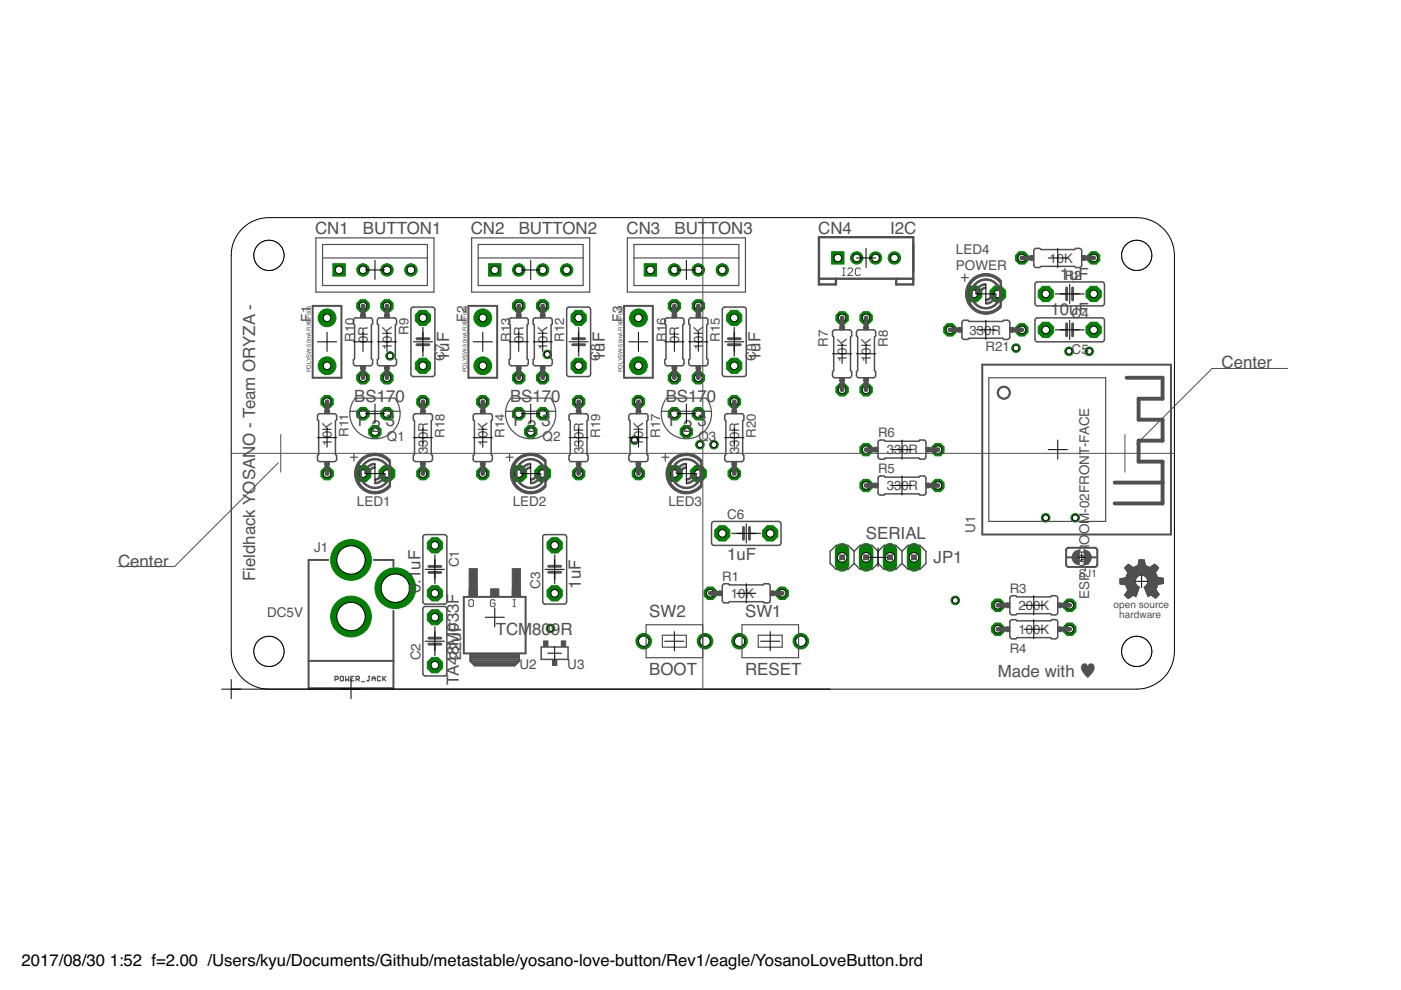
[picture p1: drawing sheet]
<svg xmlns="http://www.w3.org/2000/svg" width="297mm" height="210mm" viewBox="0 0 297 210" stroke-linecap="round" stroke-linejoin="round" font-family="sans-serif">
<defs><g id="words">
<g font-size="3.6" fill="#505050">
<text x="66.8" y="49.6">CN1</text>
<text x="77" y="49.6">BUTTON1</text>
<text x="99.8" y="49.6">CN2</text>
<text x="110" y="49.6">BUTTON2</text>
<text x="132.8" y="49.6">CN3</text>
<text x="143" y="49.6">BUTTON3</text>
<text x="173.5" y="49.6">CN4</text>
<text x="188.7" y="49.6">I2C</text>
<text x="224.7" y="59.3">1uF</text>
<text x="222.7" y="66.9">10uF</text>
<text x="95.2" y="76.5" transform="rotate(-90 95.2 76.5)">1uF</text>
<text x="128.3" y="76.5" transform="rotate(-90 128.3 76.5)">1uF</text>
<text x="161.3" y="76.5" transform="rotate(-90 161.3 76.5)">1uF</text>
<text x="259" y="78.1">Center</text>
<text x="75.1" y="85.2">BS170</text>
<text x="108.1" y="85.2">BS170</text>
<text x="141.1" y="85.2">BS17</text>
<text x="149.9" y="85.2">0</text>
<text x="75.2" y="90.2">1</text>
<text x="78.8" y="91.5">2</text>
<text x="81.8" y="90.2">3</text>
<text x="108.2" y="90.2">1</text>
<text x="111.8" y="91.5">2</text>
<text x="114.8" y="90.2">3</text>
<text x="141.3" y="90.2">1</text>
<text x="144.8" y="91.5">2</text>
<text x="147.9" y="90.2">3</text>
<text x="154.2" y="118.7">1uF</text>
<text x="183.6" y="114.4">SERIAL</text>
<text x="197.9" y="119.3">JP1</text>
<text x="25" y="120.1">Center</text>
<text x="54.1" y="123.3" transform="rotate(-90 54.1 123.3)">Fieldhack YOSANO - Team ORYZA -</text>
<text x="89.1" y="125.8" transform="rotate(-90 89.1 125.8)">0.1uF</text>
<text x="123.2" y="124.8" transform="rotate(-90 123.2 124.8)">1uF</text>
<text x="137.7" y="130.9">SW2</text>
<text x="158" y="130.9">SW1</text>
<text x="97.8" y="136" transform="rotate(-90 97.8 136)">uF</text>
<text x="105.1" y="134.7">TCM809R</text>
<text x="137.7" y="143.1">BOOT</text>
<text x="158" y="143.1">RESET</text>
<text x="211.6" y="143.6">Made with ♥</text>
<text x="97.3" y="145.2" transform="rotate(-90 97.3 145.2)">TA4282M033F</text>
</g>
<g font-size="3.5">
<text x="4.6" y="204.7">2017/08/30</text>
<text x="23.3" y="204.7">1:52 f=2.00 /Users/kyu/Documents/Github/metastable/yosano-love-button/Rev1/eagle/YosanoLoveButton.brd</text>
</g>
<g font-size="2.9" fill="#505050">
<text x="202.7" y="53.9">LED4</text>
<text x="202.7" y="57.2">POWER</text>
<text x="65.9" y="68.2" transform="rotate(-90 65.9 68.2)">F1</text>
<text x="98.9" y="68.2" transform="rotate(-90 98.9 68.2)">F2</text>
<text x="131.9" y="68.2" transform="rotate(-90 131.9 68.2)">F3</text>
<text x="227.2" y="67.4">C4</text>
<text x="94.2" y="76.5" transform="rotate(-90 94.2 76.5)">C7</text>
<text x="127.2" y="76.5" transform="rotate(-90 127.2 76.5)">C8</text>
<text x="160.3" y="76.5" transform="rotate(-90 160.3 76.5)">C9</text>
<text x="227.2" y="75">C5</text>
<text x="82" y="93.5">Q1</text>
<text x="115.1" y="93.5">Q2</text>
<text x="148.1" y="93.5">Q3</text>
<text x="75.7" y="107.3">LED1</text>
<text x="108.7" y="107.3">LED2</text>
<text x="141.7" y="107.3">LED3</text>
<text x="154.2" y="110.1">C6</text>
<text x="206.8" y="113" transform="rotate(-90 206.8 113)">U1</text>
<text x="230.9" y="113.3" transform="rotate(-90 230.9 113.3)">OM-02FRONT-FACE</text>
<text x="66.6" y="117.1">J1</text>
<text x="230.9" y="115.5" transform="rotate(-90 230.9 115.5)">O</text>
<text x="97.3" y="120.3" transform="rotate(-90 97.3 120.3)">C1</text>
<text x="114.5" y="124.8" transform="rotate(-90 114.5 124.8)">C3</text>
<text x="56.6" y="130.9">DC5V</text>
<text x="230.9" y="126.9" transform="rotate(-90 230.9 126.9)">ESP-WR</text>
<text x="89.1" y="140" transform="rotate(-90 89.1 140)">C2</text>
<text x="110.1" y="141.8">U2</text>
<text x="120.3" y="141.8">U3</text>
</g>
<g font-size="2.8" fill="#505050">
<text x="222.5" y="55.7">10K</text>
<text x="225.8" y="59.3">R2</text>
<text x="86.6" y="71" transform="rotate(-90 86.6 71)">R9</text>
<text x="205.6" y="71">330R</text>
<text x="75.2" y="72.5" transform="rotate(-90 75.2 72.5)">R10</text>
<text x="78" y="72.8" transform="rotate(-90 78 72.8)">0R</text>
<text x="83.1" y="74.2" transform="rotate(-90 83.1 74.2)">10K</text>
<text x="108.2" y="72.5" transform="rotate(-90 108.2 72.5)">R13</text>
<text x="111" y="72.8" transform="rotate(-90 111 72.8)">0R</text>
<text x="116.1" y="74.2" transform="rotate(-90 116.1 74.2)">10K</text>
<text x="119.6" y="72.5" transform="rotate(-90 119.6 72.5)">R12</text>
<text x="141.2" y="72.5" transform="rotate(-90 141.2 72.5)">R16</text>
<text x="144" y="72.8" transform="rotate(-90 144 72.8)">0R</text>
<text x="149.1" y="74.2" transform="rotate(-90 149.1 74.2)">10K</text>
<text x="152.6" y="72.5" transform="rotate(-90 152.6 72.5)">R15</text>
<text x="175.5" y="73.5" transform="rotate(-90 175.5 73.5)">R7</text>
<text x="179.6" y="76.7" transform="rotate(-90 179.6 76.7)">10K</text>
<text x="184.6" y="76.7" transform="rotate(-90 184.6 76.7)">10K</text>
<text x="188.2" y="73.5" transform="rotate(-90 188.2 73.5)">R8</text>
<text x="209" y="74.5">R21</text>
<text x="70.4" y="94.5" transform="rotate(-90 70.4 94.5)">10K</text>
<text x="73.9" y="92.6" transform="rotate(-90 73.9 92.6)">R11</text>
<text x="94.2" y="92.8" transform="rotate(-90 94.2 92.8)">R18</text>
<text x="103.4" y="94.5" transform="rotate(-90 103.4 94.5)">10K</text>
<text x="106.9" y="92.8" transform="rotate(-90 106.9 92.8)">R14</text>
<text x="127.3" y="92.8" transform="rotate(-90 127.3 92.8)">R19</text>
<text x="136.4" y="94.5" transform="rotate(-90 136.4 94.5)">10K</text>
<text x="140" y="92.8" transform="rotate(-90 140 92.8)">R17</text>
<text x="160.3" y="92.8" transform="rotate(-90 160.3 92.8)">R20</text>
<text x="186.2" y="92.7">R6</text>
<text x="90.7" y="96.2" transform="rotate(-90 90.7 96.2)">330R</text>
<text x="123.7" y="96.2" transform="rotate(-90 123.7 96.2)">330R</text>
<text x="156.7" y="96.2" transform="rotate(-90 156.7 96.2)">330R</text>
<text x="186.2" y="100.4">R5</text>
<text x="188" y="96.3">330R</text>
<text x="188" y="103.9">330R</text>
<text x="153.1" y="123.2">R1</text>
<text x="214.1" y="125.7">R3</text>
<text x="155" y="126.8">10K</text>
<text x="215.9" y="129.3">200K</text>
<text x="215.9" y="134.4">100K</text>
<text x="214.1" y="138.4">R4</text>
</g>
<text font-size="2.3" fill="#505050" x="228.7" y="122.3">SJ1</text>
<g font-size="2.1" fill="#505050">
<text x="236.1" y="128.8">open source</text>
<text x="237.3" y="131.1">hardware</text>
</g>
<g font-size="1.2" fill="#505050">
<text x="65.9" y="79" transform="rotate(-90 65.9 79)">POLYSW-50mA RXEF005</text>
<text x="98.9" y="79" transform="rotate(-90 98.9 79)">POLYSW-50mA RXEF005</text>
<text x="132" y="79" transform="rotate(-90 132 79)">POLYSW-50mA RXEF005</text>
</g>
</g></defs>
<circle cx="153.1" cy="113.1" r="1.74" fill="#008000" stroke="#008000" stroke-width=".21"/>
<circle cx="153.1" cy="113.1" r=".8" fill="#fff" stroke="#000" stroke-width=".21"/>
<circle cx="163.3" cy="113.1" r="1.74" fill="#008000" stroke="#008000" stroke-width=".21"/>
<circle cx="163.3" cy="113.1" r=".8" fill="#fff" stroke="#000" stroke-width=".21"/>
<circle cx="89.7" cy="77.6" r="1.74" fill="#008000" stroke="#008000" stroke-width=".21"/>
<circle cx="89.7" cy="77.6" r=".8" fill="#fff" stroke="#000" stroke-width=".21"/>
<circle cx="89.7" cy="67.4" r="1.74" fill="#008000" stroke="#008000" stroke-width=".21"/>
<circle cx="89.7" cy="67.4" r=".8" fill="#fff" stroke="#000" stroke-width=".21"/>
<circle cx="122.7" cy="77.6" r="1.74" fill="#008000" stroke="#008000" stroke-width=".21"/>
<circle cx="122.7" cy="77.6" r=".8" fill="#fff" stroke="#000" stroke-width=".21"/>
<circle cx="122.7" cy="67.4" r="1.74" fill="#008000" stroke="#008000" stroke-width=".21"/>
<circle cx="122.7" cy="67.4" r=".8" fill="#fff" stroke="#000" stroke-width=".21"/>
<circle cx="155.7" cy="77.6" r="1.74" fill="#008000" stroke="#008000" stroke-width=".21"/>
<circle cx="155.7" cy="77.6" r=".8" fill="#fff" stroke="#000" stroke-width=".21"/>
<circle cx="155.7" cy="67.4" r="1.74" fill="#008000" stroke="#008000" stroke-width=".21"/>
<circle cx="155.7" cy="67.4" r=".8" fill="#fff" stroke="#000" stroke-width=".21"/>
<path d="M70.6 55.9h2.6v2.6h-2.6z" fill="#008000" stroke="#008000" stroke-width=".21"/>
<circle cx="71.9" cy="57.2" r=".8" fill="#fff" stroke="#000" stroke-width=".21"/>
<circle cx="77" cy="57.2" r="1.31" fill="#008000" stroke="#008000" stroke-width=".21"/>
<circle cx="77" cy="57.2" r=".8" fill="#fff" stroke="#000" stroke-width=".21"/>
<circle cx="82" cy="57.2" r="1.31" fill="#008000" stroke="#008000" stroke-width=".21"/>
<circle cx="82" cy="57.2" r=".8" fill="#fff" stroke="#000" stroke-width=".21"/>
<circle cx="87.1" cy="57.2" r="1.31" fill="#008000" stroke="#008000" stroke-width=".21"/>
<circle cx="87.1" cy="57.2" r=".8" fill="#fff" stroke="#000" stroke-width=".21"/>
<path d="M103.6 55.9h2.6v2.6h-2.6z" fill="#008000" stroke="#008000" stroke-width=".21"/>
<circle cx="104.9" cy="57.2" r=".8" fill="#fff" stroke="#000" stroke-width=".21"/>
<circle cx="110" cy="57.2" r="1.31" fill="#008000" stroke="#008000" stroke-width=".21"/>
<circle cx="110" cy="57.2" r=".8" fill="#fff" stroke="#000" stroke-width=".21"/>
<circle cx="115.1" cy="57.2" r="1.31" fill="#008000" stroke="#008000" stroke-width=".21"/>
<circle cx="115.1" cy="57.2" r=".8" fill="#fff" stroke="#000" stroke-width=".21"/>
<circle cx="120.1" cy="57.2" r="1.31" fill="#008000" stroke="#008000" stroke-width=".21"/>
<circle cx="120.1" cy="57.2" r=".8" fill="#fff" stroke="#000" stroke-width=".21"/>
<path d="M136.6 55.9h2.6v2.6h-2.6z" fill="#008000" stroke="#008000" stroke-width=".21"/>
<circle cx="137.9" cy="57.2" r=".8" fill="#fff" stroke="#000" stroke-width=".21"/>
<circle cx="143" cy="57.2" r="1.31" fill="#008000" stroke="#008000" stroke-width=".21"/>
<circle cx="143" cy="57.2" r=".8" fill="#fff" stroke="#000" stroke-width=".21"/>
<circle cx="148.1" cy="57.2" r="1.31" fill="#008000" stroke="#008000" stroke-width=".21"/>
<circle cx="148.1" cy="57.2" r=".8" fill="#fff" stroke="#000" stroke-width=".21"/>
<circle cx="153.1" cy="57.2" r="1.31" fill="#008000" stroke="#008000" stroke-width=".21"/>
<circle cx="153.1" cy="57.2" r=".8" fill="#fff" stroke="#000" stroke-width=".21"/>
<circle cx="69.3" cy="67.4" r="1.88" fill="#008000" stroke="#008000" stroke-width=".21"/>
<circle cx="69.3" cy="67.4" r=".8" fill="#fff" stroke="#000" stroke-width=".21"/>
<circle cx="69.3" cy="77.6" r="1.88" fill="#008000" stroke="#008000" stroke-width=".21"/>
<circle cx="69.3" cy="77.6" r=".8" fill="#fff" stroke="#000" stroke-width=".21"/>
<circle cx="102.4" cy="67.4" r="1.88" fill="#008000" stroke="#008000" stroke-width=".21"/>
<circle cx="102.4" cy="67.4" r=".8" fill="#fff" stroke="#000" stroke-width=".21"/>
<circle cx="102.4" cy="77.6" r="1.88" fill="#008000" stroke="#008000" stroke-width=".21"/>
<circle cx="102.4" cy="77.6" r=".8" fill="#fff" stroke="#000" stroke-width=".21"/>
<circle cx="135.4" cy="67.4" r="1.88" fill="#008000" stroke="#008000" stroke-width=".21"/>
<circle cx="135.4" cy="67.4" r=".8" fill="#fff" stroke="#000" stroke-width=".21"/>
<circle cx="135.4" cy="77.6" r="1.88" fill="#008000" stroke="#008000" stroke-width=".21"/>
<circle cx="135.4" cy="77.6" r=".8" fill="#fff" stroke="#000" stroke-width=".21"/>
<circle cx="74.4" cy="118.7" r="4.3" fill="#008000" stroke="#008000" stroke-width=".21"/>
<circle cx="74.4" cy="118.7" r="3" fill="#fff" stroke="#000" stroke-width=".21"/>
<circle cx="74.4" cy="130.7" r="4.3" fill="#008000" stroke="#008000" stroke-width=".21"/>
<circle cx="74.4" cy="130.7" r="3" fill="#fff" stroke="#000" stroke-width=".21"/>
<circle cx="83.8" cy="124.7" r="4.3" fill="#008000" stroke="#008000" stroke-width=".21"/>
<circle cx="83.8" cy="124.7" r="3" fill="#fff" stroke="#000" stroke-width=".21"/>
<path d="M193.8 116.6v3.1" fill="none" stroke="#008000" stroke-width="3"/>
<circle cx="193.8" cy="118.2" r="1.02" fill="#fff" stroke="#000" stroke-width=".21"/>
<path d="M188.7 116.6v3.1" fill="none" stroke="#008000" stroke-width="3"/>
<circle cx="188.7" cy="118.2" r="1.02" fill="#fff" stroke="#000" stroke-width=".21"/>
<path d="M183.6 116.6v3.1" fill="none" stroke="#008000" stroke-width="3"/>
<circle cx="183.6" cy="118.2" r="1.02" fill="#fff" stroke="#000" stroke-width=".21"/>
<path d="M178.5 116.6v3.1" fill="none" stroke="#008000" stroke-width="3"/>
<circle cx="178.5" cy="118.2" r="1.02" fill="#fff" stroke="#000" stroke-width=".21"/>
<circle cx="77" cy="87.7" r="1.42" fill="#008000" stroke="#008000" stroke-width=".21"/>
<circle cx="77" cy="87.7" r=".8" fill="#fff" stroke="#000" stroke-width=".21"/>
<circle cx="79.5" cy="91.5" r="1.42" fill="#008000" stroke="#008000" stroke-width=".21"/>
<circle cx="79.5" cy="91.5" r=".8" fill="#fff" stroke="#000" stroke-width=".21"/>
<circle cx="82" cy="87.7" r="1.42" fill="#008000" stroke="#008000" stroke-width=".21"/>
<circle cx="82" cy="87.7" r=".8" fill="#fff" stroke="#000" stroke-width=".21"/>
<circle cx="110" cy="87.7" r="1.42" fill="#008000" stroke="#008000" stroke-width=".21"/>
<circle cx="110" cy="87.7" r=".8" fill="#fff" stroke="#000" stroke-width=".21"/>
<circle cx="112.5" cy="91.5" r="1.42" fill="#008000" stroke="#008000" stroke-width=".21"/>
<circle cx="112.5" cy="91.5" r=".8" fill="#fff" stroke="#000" stroke-width=".21"/>
<circle cx="115.1" cy="87.7" r="1.42" fill="#008000" stroke="#008000" stroke-width=".21"/>
<circle cx="115.1" cy="87.7" r=".8" fill="#fff" stroke="#000" stroke-width=".21"/>
<circle cx="143" cy="87.7" r="1.42" fill="#008000" stroke="#008000" stroke-width=".21"/>
<circle cx="143" cy="87.7" r=".8" fill="#fff" stroke="#000" stroke-width=".21"/>
<circle cx="145.5" cy="91.5" r="1.42" fill="#008000" stroke="#008000" stroke-width=".21"/>
<circle cx="145.5" cy="91.5" r=".8" fill="#fff" stroke="#000" stroke-width=".21"/>
<circle cx="148.1" cy="87.7" r="1.42" fill="#008000" stroke="#008000" stroke-width=".21"/>
<circle cx="148.1" cy="87.7" r=".8" fill="#fff" stroke="#000" stroke-width=".21"/>
<circle cx="183.6" cy="102.9" r="1.42" fill="#008000" stroke="#008000" stroke-width=".21"/>
<circle cx="183.6" cy="102.9" r=".8" fill="#fff" stroke="#000" stroke-width=".21"/>
<circle cx="198.9" cy="102.9" r="1.42" fill="#008000" stroke="#008000" stroke-width=".21"/>
<circle cx="198.9" cy="102.9" r=".8" fill="#fff" stroke="#000" stroke-width=".21"/>
<circle cx="183.6" cy="95.3" r="1.42" fill="#008000" stroke="#008000" stroke-width=".21"/>
<circle cx="183.6" cy="95.3" r=".8" fill="#fff" stroke="#000" stroke-width=".21"/>
<circle cx="198.9" cy="95.3" r="1.42" fill="#008000" stroke="#008000" stroke-width=".21"/>
<circle cx="198.9" cy="95.3" r=".8" fill="#fff" stroke="#000" stroke-width=".21"/>
<circle cx="169.8" cy="136" r="1.65" fill="#008000" stroke="#008000" stroke-width=".21"/>
<circle cx="169.8" cy="136" r="1.1" fill="#fff" stroke="#000" stroke-width=".21"/>
<circle cx="156.8" cy="136" r="1.65" fill="#008000" stroke="#008000" stroke-width=".21"/>
<circle cx="156.8" cy="136" r="1.1" fill="#fff" stroke="#000" stroke-width=".21"/>
<circle cx="149.5" cy="136" r="1.65" fill="#008000" stroke="#008000" stroke-width=".21"/>
<circle cx="149.5" cy="136" r="1.1" fill="#fff" stroke="#000" stroke-width=".21"/>
<circle cx="136.5" cy="136" r="1.65" fill="#008000" stroke="#008000" stroke-width=".21"/>
<circle cx="136.5" cy="136" r="1.1" fill="#fff" stroke="#000" stroke-width=".21"/>
<path d="M176.3 53.4h2.6v2.6h-2.6z" fill="#008000" stroke="#008000" stroke-width=".21"/>
<circle cx="177.6" cy="54.7" r=".8" fill="#fff" stroke="#000" stroke-width=".21"/>
<circle cx="181.6" cy="54.7" r="1.31" fill="#008000" stroke="#008000" stroke-width=".21"/>
<circle cx="181.6" cy="54.7" r=".8" fill="#fff" stroke="#000" stroke-width=".21"/>
<circle cx="185.6" cy="54.7" r="1.31" fill="#008000" stroke="#008000" stroke-width=".21"/>
<circle cx="185.6" cy="54.7" r=".8" fill="#fff" stroke="#000" stroke-width=".21"/>
<circle cx="189.6" cy="54.7" r="1.31" fill="#008000" stroke="#008000" stroke-width=".21"/>
<circle cx="189.6" cy="54.7" r=".8" fill="#fff" stroke="#000" stroke-width=".21"/>
<circle cx="150.6" cy="125.8" r="1.42" fill="#008000" stroke="#008000" stroke-width=".21"/>
<circle cx="150.6" cy="125.8" r=".8" fill="#fff" stroke="#000" stroke-width=".21"/>
<circle cx="165.8" cy="125.8" r="1.42" fill="#008000" stroke="#008000" stroke-width=".21"/>
<circle cx="165.8" cy="125.8" r=".8" fill="#fff" stroke="#000" stroke-width=".21"/>
<circle cx="231.9" cy="54.7" r="1.42" fill="#008000" stroke="#008000" stroke-width=".21"/>
<circle cx="231.9" cy="54.7" r=".8" fill="#fff" stroke="#000" stroke-width=".21"/>
<circle cx="216.6" cy="54.7" r="1.42" fill="#008000" stroke="#008000" stroke-width=".21"/>
<circle cx="216.6" cy="54.7" r=".8" fill="#fff" stroke="#000" stroke-width=".21"/>
<circle cx="211.6" cy="128.3" r="1.42" fill="#008000" stroke="#008000" stroke-width=".21"/>
<circle cx="211.6" cy="128.3" r=".8" fill="#fff" stroke="#000" stroke-width=".21"/>
<circle cx="226.8" cy="128.3" r="1.42" fill="#008000" stroke="#008000" stroke-width=".21"/>
<circle cx="226.8" cy="128.3" r=".8" fill="#fff" stroke="#000" stroke-width=".21"/>
<circle cx="211.6" cy="133.4" r="1.42" fill="#008000" stroke="#008000" stroke-width=".21"/>
<circle cx="211.6" cy="133.4" r=".8" fill="#fff" stroke="#000" stroke-width=".21"/>
<circle cx="226.8" cy="133.4" r="1.42" fill="#008000" stroke="#008000" stroke-width=".21"/>
<circle cx="226.8" cy="133.4" r=".8" fill="#fff" stroke="#000" stroke-width=".21"/>
<circle cx="178.5" cy="67.4" r="1.42" fill="#008000" stroke="#008000" stroke-width=".21"/>
<circle cx="178.5" cy="67.4" r=".8" fill="#fff" stroke="#000" stroke-width=".21"/>
<circle cx="178.5" cy="82.6" r="1.42" fill="#008000" stroke="#008000" stroke-width=".21"/>
<circle cx="178.5" cy="82.6" r=".8" fill="#fff" stroke="#000" stroke-width=".21"/>
<circle cx="183.6" cy="67.4" r="1.42" fill="#008000" stroke="#008000" stroke-width=".21"/>
<circle cx="183.6" cy="67.4" r=".8" fill="#fff" stroke="#000" stroke-width=".21"/>
<circle cx="183.6" cy="82.6" r="1.42" fill="#008000" stroke="#008000" stroke-width=".21"/>
<circle cx="183.6" cy="82.6" r=".8" fill="#fff" stroke="#000" stroke-width=".21"/>
<circle cx="82" cy="64.9" r="1.42" fill="#008000" stroke="#008000" stroke-width=".21"/>
<circle cx="82" cy="64.9" r=".8" fill="#fff" stroke="#000" stroke-width=".21"/>
<circle cx="82" cy="80.1" r="1.42" fill="#008000" stroke="#008000" stroke-width=".21"/>
<circle cx="82" cy="80.1" r=".8" fill="#fff" stroke="#000" stroke-width=".21"/>
<circle cx="77" cy="64.9" r="1.42" fill="#008000" stroke="#008000" stroke-width=".21"/>
<circle cx="77" cy="64.9" r=".8" fill="#fff" stroke="#000" stroke-width=".21"/>
<circle cx="77" cy="80.1" r="1.42" fill="#008000" stroke="#008000" stroke-width=".21"/>
<circle cx="77" cy="80.1" r=".8" fill="#fff" stroke="#000" stroke-width=".21"/>
<circle cx="69.3" cy="85.2" r="1.42" fill="#008000" stroke="#008000" stroke-width=".21"/>
<circle cx="69.3" cy="85.2" r=".8" fill="#fff" stroke="#000" stroke-width=".21"/>
<circle cx="69.3" cy="100.4" r="1.42" fill="#008000" stroke="#008000" stroke-width=".21"/>
<circle cx="69.3" cy="100.4" r=".8" fill="#fff" stroke="#000" stroke-width=".21"/>
<circle cx="115.1" cy="64.9" r="1.42" fill="#008000" stroke="#008000" stroke-width=".21"/>
<circle cx="115.1" cy="64.9" r=".8" fill="#fff" stroke="#000" stroke-width=".21"/>
<circle cx="115.1" cy="80.1" r="1.42" fill="#008000" stroke="#008000" stroke-width=".21"/>
<circle cx="115.1" cy="80.1" r=".8" fill="#fff" stroke="#000" stroke-width=".21"/>
<circle cx="110" cy="64.9" r="1.42" fill="#008000" stroke="#008000" stroke-width=".21"/>
<circle cx="110" cy="64.9" r=".8" fill="#fff" stroke="#000" stroke-width=".21"/>
<circle cx="110" cy="80.1" r="1.42" fill="#008000" stroke="#008000" stroke-width=".21"/>
<circle cx="110" cy="80.1" r=".8" fill="#fff" stroke="#000" stroke-width=".21"/>
<circle cx="102.4" cy="85.2" r="1.42" fill="#008000" stroke="#008000" stroke-width=".21"/>
<circle cx="102.4" cy="85.2" r=".8" fill="#fff" stroke="#000" stroke-width=".21"/>
<circle cx="102.4" cy="100.4" r="1.42" fill="#008000" stroke="#008000" stroke-width=".21"/>
<circle cx="102.4" cy="100.4" r=".8" fill="#fff" stroke="#000" stroke-width=".21"/>
<circle cx="148.1" cy="64.9" r="1.42" fill="#008000" stroke="#008000" stroke-width=".21"/>
<circle cx="148.1" cy="64.9" r=".8" fill="#fff" stroke="#000" stroke-width=".21"/>
<circle cx="148.1" cy="80.1" r="1.42" fill="#008000" stroke="#008000" stroke-width=".21"/>
<circle cx="148.1" cy="80.1" r=".8" fill="#fff" stroke="#000" stroke-width=".21"/>
<circle cx="143" cy="64.9" r="1.42" fill="#008000" stroke="#008000" stroke-width=".21"/>
<circle cx="143" cy="64.9" r=".8" fill="#fff" stroke="#000" stroke-width=".21"/>
<circle cx="143" cy="80.1" r="1.42" fill="#008000" stroke="#008000" stroke-width=".21"/>
<circle cx="143" cy="80.1" r=".8" fill="#fff" stroke="#000" stroke-width=".21"/>
<circle cx="135.4" cy="85.2" r="1.42" fill="#008000" stroke="#008000" stroke-width=".21"/>
<circle cx="135.4" cy="85.2" r=".8" fill="#fff" stroke="#000" stroke-width=".21"/>
<circle cx="135.4" cy="100.4" r="1.42" fill="#008000" stroke="#008000" stroke-width=".21"/>
<circle cx="135.4" cy="100.4" r=".8" fill="#fff" stroke="#000" stroke-width=".21"/>
<circle cx="77" cy="100.4" r="1.81" fill="#008000" stroke="#008000" stroke-width=".21"/>
<circle cx="77" cy="100.4" r=".8" fill="#fff" stroke="#000" stroke-width=".21"/>
<circle cx="82" cy="100.4" r="1.81" fill="#008000" stroke="#008000" stroke-width=".21"/>
<circle cx="82" cy="100.4" r=".8" fill="#fff" stroke="#000" stroke-width=".21"/>
<circle cx="110" cy="100.4" r="1.81" fill="#008000" stroke="#008000" stroke-width=".21"/>
<circle cx="110" cy="100.4" r=".8" fill="#fff" stroke="#000" stroke-width=".21"/>
<circle cx="115.1" cy="100.4" r="1.81" fill="#008000" stroke="#008000" stroke-width=".21"/>
<circle cx="115.1" cy="100.4" r=".8" fill="#fff" stroke="#000" stroke-width=".21"/>
<circle cx="143" cy="100.4" r="1.81" fill="#008000" stroke="#008000" stroke-width=".21"/>
<circle cx="143" cy="100.4" r=".8" fill="#fff" stroke="#000" stroke-width=".21"/>
<circle cx="148.1" cy="100.4" r="1.81" fill="#008000" stroke="#008000" stroke-width=".21"/>
<circle cx="148.1" cy="100.4" r=".8" fill="#fff" stroke="#000" stroke-width=".21"/>
<circle cx="206.5" cy="62.3" r="1.81" fill="#008000" stroke="#008000" stroke-width=".21"/>
<circle cx="206.5" cy="62.3" r=".8" fill="#fff" stroke="#000" stroke-width=".21"/>
<circle cx="211.6" cy="62.3" r="1.81" fill="#008000" stroke="#008000" stroke-width=".21"/>
<circle cx="211.6" cy="62.3" r=".8" fill="#fff" stroke="#000" stroke-width=".21"/>
<circle cx="89.7" cy="85.2" r="1.42" fill="#008000" stroke="#008000" stroke-width=".21"/>
<circle cx="89.7" cy="85.2" r=".8" fill="#fff" stroke="#000" stroke-width=".21"/>
<circle cx="89.7" cy="100.4" r="1.42" fill="#008000" stroke="#008000" stroke-width=".21"/>
<circle cx="89.7" cy="100.4" r=".8" fill="#fff" stroke="#000" stroke-width=".21"/>
<circle cx="122.7" cy="85.2" r="1.42" fill="#008000" stroke="#008000" stroke-width=".21"/>
<circle cx="122.7" cy="85.2" r=".8" fill="#fff" stroke="#000" stroke-width=".21"/>
<circle cx="122.7" cy="100.4" r="1.42" fill="#008000" stroke="#008000" stroke-width=".21"/>
<circle cx="122.7" cy="100.4" r=".8" fill="#fff" stroke="#000" stroke-width=".21"/>
<circle cx="155.7" cy="85.2" r="1.42" fill="#008000" stroke="#008000" stroke-width=".21"/>
<circle cx="155.7" cy="85.2" r=".8" fill="#fff" stroke="#000" stroke-width=".21"/>
<circle cx="155.7" cy="100.4" r="1.42" fill="#008000" stroke="#008000" stroke-width=".21"/>
<circle cx="155.7" cy="100.4" r=".8" fill="#fff" stroke="#000" stroke-width=".21"/>
<circle cx="216.6" cy="69.9" r="1.42" fill="#008000" stroke="#008000" stroke-width=".21"/>
<circle cx="216.6" cy="69.9" r=".8" fill="#fff" stroke="#000" stroke-width=".21"/>
<circle cx="201.4" cy="69.9" r="1.42" fill="#008000" stroke="#008000" stroke-width=".21"/>
<circle cx="201.4" cy="69.9" r=".8" fill="#fff" stroke="#000" stroke-width=".21"/>
<circle cx="92.2" cy="115.6" r="1.74" fill="#008000" stroke="#008000" stroke-width=".21"/>
<circle cx="92.2" cy="115.6" r=".8" fill="#fff" stroke="#000" stroke-width=".21"/>
<circle cx="92.2" cy="125.8" r="1.74" fill="#008000" stroke="#008000" stroke-width=".21"/>
<circle cx="92.2" cy="125.8" r=".8" fill="#fff" stroke="#000" stroke-width=".21"/>
<circle cx="92.2" cy="141" r="1.74" fill="#008000" stroke="#008000" stroke-width=".21"/>
<circle cx="92.2" cy="141" r=".8" fill="#fff" stroke="#000" stroke-width=".21"/>
<circle cx="92.2" cy="130.9" r="1.74" fill="#008000" stroke="#008000" stroke-width=".21"/>
<circle cx="92.2" cy="130.9" r=".8" fill="#fff" stroke="#000" stroke-width=".21"/>
<circle cx="117.6" cy="125.8" r="1.74" fill="#008000" stroke="#008000" stroke-width=".21"/>
<circle cx="117.6" cy="125.8" r=".8" fill="#fff" stroke="#000" stroke-width=".21"/>
<circle cx="117.6" cy="115.6" r="1.74" fill="#008000" stroke="#008000" stroke-width=".21"/>
<circle cx="117.6" cy="115.6" r=".8" fill="#fff" stroke="#000" stroke-width=".21"/>
<circle cx="231.9" cy="69.9" r="1.74" fill="#008000" stroke="#008000" stroke-width=".21"/>
<circle cx="231.9" cy="69.9" r=".8" fill="#fff" stroke="#000" stroke-width=".21"/>
<circle cx="221.7" cy="69.9" r="1.74" fill="#008000" stroke="#008000" stroke-width=".21"/>
<circle cx="221.7" cy="69.9" r=".8" fill="#fff" stroke="#000" stroke-width=".21"/>
<circle cx="231.9" cy="62.3" r="1.74" fill="#008000" stroke="#008000" stroke-width=".21"/>
<circle cx="231.9" cy="62.3" r=".8" fill="#fff" stroke="#000" stroke-width=".21"/>
<circle cx="221.7" cy="62.3" r="1.74" fill="#008000" stroke="#008000" stroke-width=".21"/>
<circle cx="221.7" cy="62.3" r=".8" fill="#fff" stroke="#000" stroke-width=".21"/>
<circle cx="230.9" cy="74.5" r=".91" fill="#008000" stroke="#008000" stroke-width=".21"/>
<circle cx="230.9" cy="74.5" r=".61" fill="#fff" stroke="#000" stroke-width=".21"/>
<circle cx="116" cy="75.1" r=".91" fill="#008000" stroke="#008000" stroke-width=".21"/>
<circle cx="116" cy="75.1" r=".61" fill="#fff" stroke="#000" stroke-width=".21"/>
<circle cx="148.4" cy="94.3" r=".91" fill="#008000" stroke="#008000" stroke-width=".21"/>
<circle cx="148.4" cy="94.3" r=".61" fill="#fff" stroke="#000" stroke-width=".21"/>
<circle cx="151.4" cy="94.3" r=".91" fill="#008000" stroke="#008000" stroke-width=".21"/>
<circle cx="151.4" cy="94.3" r=".61" fill="#fff" stroke="#000" stroke-width=".21"/>
<circle cx="221.7" cy="109.8" r=".91" fill="#008000" stroke="#008000" stroke-width=".21"/>
<circle cx="221.7" cy="109.8" r=".61" fill="#fff" stroke="#000" stroke-width=".21"/>
<circle cx="82.7" cy="75.5" r=".91" fill="#008000" stroke="#008000" stroke-width=".21"/>
<circle cx="82.7" cy="75.5" r=".61" fill="#fff" stroke="#000" stroke-width=".21"/>
<circle cx="134.5" cy="93.3" r=".91" fill="#008000" stroke="#008000" stroke-width=".21"/>
<circle cx="134.5" cy="93.3" r=".61" fill="#fff" stroke="#000" stroke-width=".21"/>
<circle cx="228" cy="109.8" r=".91" fill="#008000" stroke="#008000" stroke-width=".21"/>
<circle cx="228" cy="109.8" r=".61" fill="#fff" stroke="#000" stroke-width=".21"/>
<circle cx="226.7" cy="74.5" r=".91" fill="#008000" stroke="#008000" stroke-width=".21"/>
<circle cx="226.7" cy="74.5" r=".61" fill="#fff" stroke="#000" stroke-width=".21"/>
<circle cx="215.4" cy="73.8" r=".91" fill="#008000" stroke="#008000" stroke-width=".21"/>
<circle cx="215.4" cy="73.8" r=".61" fill="#fff" stroke="#000" stroke-width=".21"/>
<circle cx="116.7" cy="133.2" r=".91" fill="#008000" stroke="#008000" stroke-width=".21"/>
<circle cx="116.7" cy="133.2" r=".61" fill="#fff" stroke="#000" stroke-width=".21"/>
<circle cx="202.5" cy="127.3" r=".91" fill="#008000" stroke="#008000" stroke-width=".21"/>
<circle cx="202.5" cy="127.3" r=".61" fill="#fff" stroke="#000" stroke-width=".21"/>
<g fill="none" stroke="#505050" stroke-width=".61">
<path d="M88.4 73.1h2.5M88.4 71.8h2.5M121.4 73.1h2.6M121.4 71.8h2.6M154.4 73.1h2.6M154.4 71.8h2.6M226.1 61v2.6M226.1 68.7v2.5M227.4 61v2.6M227.4 68.7v2.5M157.6 111.8v2.6M158.9 111.8v2.6"/>
<path d="M90.9 120.1h2.6M90.9 121.4h2.6M90.9 136.6h2.6M90.9 135.3h2.6M116.3 121.3h2.6M116.3 120.1h2.6"/>
</g>
<g fill="none" stroke="#505050" stroke-width=".32">
<path d="M219.3 52.9l.2-.2h1l.2 .2h7.1l.3-.2h.9l.3 .5v3.2l-.5 .3h-.7l-.3-.2h-7.1l-.2 .2h-1l-.3-.5zM219.5 60l.4-.2h13.9l.4 .5-.1 4.2-.4 .4-13.9-.1-.4-.5zM75 67.6l.4-.2h3.1l.3 .1 .2 .4v.8l-.3 .2v7.1l.3 .3v.9l-.5 .4h-3.1l-.4-.3a1.32 1.32 0 0 1 .2-1.3v-7.1a1.32 1.32 0 0 1-.2-1.3zM80.1 67.6l.4-.2h3.1l.3 .1 .2 .4v.8l-.3 .2v7.1l.3 .3v.9l-.5 .4h-3.1l-.4-.3a1.32 1.32 0 0 1 .2-1.3v-7.1a1.32 1.32 0 0 1-.2-1.3zM87.2 65.3l.4-.2h4.1l.5 .4v13.8l-.4 .5h-4.2l-.5-.3zM89.7 69.4v2.4M89.7 73.1v2.4M108 67.6l.5-.2h3l.3 .1 .2 .4v.8l-.2 .2v7.1l.2 .3v.9l-.5 .4h-3l-.5-.3a1.32 1.32 0 0 1 .2-1.3v-7.1a1.32 1.32 0 0 1-.2-1.3zM113.2 67.5l3.4-.1 .5 .3v1l-.3 .2v7.1l.3 .3v.7l-.1 .3-.4 .3h-3.1l-.4-.3a1.32 1.32 0 0 1 .2-1.3v-7.1a1.32 1.32 0 0 1-.2-1.3zM120.2 65.3l.4-.2h4.1l.5 .4v13.8l-.3 .5h-4.3l-.4-.3zM122.7 69.4v2.4M122.7 73.1v2.4"/>
<path d="M141.2 67.5l3.3-.1 .4 .2a1.32 1.32 0 0 1-.1 1.3v7.1a1.32 1.32 0 0 1 .1 1.3l-.4 .3h-3l-.5-.4-.1-.9 .3-.3v-7.1l-.3-.2v-.8zM146.2 67.5l3.4-.1 .4 .2a1.32 1.32 0 0 1-.2 1.3v7.1a1.32 1.32 0 0 1 .2 1.3l-.4 .3h-3.1l-.4-.4-.1-.9 .3-.3v-7.1l-.3-.2v-.8zM153.2 65.3l.4-.2h4.1l.5 .4v13.8l-.3 .5h-4.3l-.4-.3zM155.7 69.4v2.4M155.7 73.1v2.4M176.7 70l3.4-.1 .4 .2a1.32 1.32 0 0 1-.2 1.4v7.1a1.32 1.32 0 0 1 .2 1.3l-.4 .2h-3.1l-.5-.4v-.9l.3-.2v-7.1l-.3-.3v-.9zM181.8 70l3.3-.1 .5 .2a1.32 1.32 0 0 1-.2 1.4v7.1a1.32 1.32 0 0 1 .2 1.3l-.5 .2h-3l-.5-.4v-.9l.2-.2v-7.1l-.2-.3v-.9zM204.2 68a1.32 1.32 0 0 1 1.3 .2h7.1a1.32 1.32 0 0 1 1.3-.2l.2 .4v3.1l-.1 .3-.4 .2h-.8l-.2-.3h-7.1l-.3 .3-.9-.1-.4-.4v-3.1zM219.6 67.5l14.2-.1 .4 .5-.1 4.2-.4 .4h-13.9l-.4-.5v-4.1zM223.8 69.9h2.3M223.8 62.3h2.3M227.4 69.9h2.4"/>
<path d="M227.4 62.3h2.4M67.4 87.9l.4-.2h3.1l.3 .1 .2 .4v.8l-.3 .2v7.2l.3 .2v.9l-.5 .4h-3.1l-.4-.2a1.32 1.32 0 0 1 .2-1.3v-7.2a1.32 1.32 0 0 1-.2-1.3zM87.7 87.9l.4-.2h3.1l.3 .1 .2 .4v.8l-.3 .2v7.2l.3 .2v.9l-.5 .4h-3.1l-.4-.2a1.32 1.32 0 0 1 .2-1.3v-7.2a1.32 1.32 0 0 1-.2-1.3zM100.4 87.9l.4-.2h3.1l.3 .1 .2 .4v.8l-.3 .2v7.2l.3 .2v.9l-.5 .4h-3.1l-.4-.2a1.32 1.32 0 0 1 .2-1.3v-7.2a1.32 1.32 0 0 1-.2-1.3zM120.8 87.8l3.4-.1 .5 .4v.9l-.2 .2v7.2l.2 .2v.8l-.1 .3-.4 .2h-3l-.5-.2a1.32 1.32 0 0 1 .2-1.3v-7.2a1.32 1.32 0 0 1-.2-1.3zM133.5 87.8l3.4-.1 .4 .2a1.32 1.32 0 0 1-.2 1.3v7.2a1.32 1.32 0 0 1 .2 1.3l-.4 .2h-3.1l-.4-.4-.1-.9 .3-.2v-7.2l-.3-.2v-.8zM153.9 87.8l3.3-.1 .4 .2a1.32 1.32 0 0 1-.1 1.3v7.2a1.32 1.32 0 0 1 .1 1.3l-.4 .2h-3l-.5-.4-.1-.9 .3-.2v-7.2l-.3-.2v-.8zM186.3 93.5l.1-.1a1.32 1.32 0 0 1 1.3 .2h7.1a1.32 1.32 0 0 1 1.3-.2l.2 .4v3.1l-.1 .3-.4 .2h-.7l-.3-.3h-7.1l-.3 .3-.9-.1-.3-.4zM89.7 113.6l.5-.3h4l.5 .4v13.9l-.3 .5h-4.2l-.5-.4zM92.2 117.7v2.4M115.1 113.6l.5-.3h4l.5 .4v13.9l-.3 .5h-4.2l-.3-.1-.2-.3zM117.6 117.7v2.4"/>
<path d="M151 110.8l.4-.2h13.8l.4 .5v4.2l-.5 .3h-13.9l-.3-.5zM155.2 113.1h2.4M158.9 113.1h2.4M181.1 116.9l-1.3-1.3h-2.5l-1.3 1.3v2.5l1.3 1.3h2.5l1.3-1.3M181.1 116.9l1.3-1.3h2.5l1.3 1.3M181.1 119.4l1.3 1.3h2.5l1.3-1.3M181.1 116.9v2.5M186.2 116.9l1.2-1.3h2.6l1.2 1.3M186.2 119.4l1.2 1.3h2.6l1.2-1.3M186.2 116.9v2.5M186.3 101.1l.1-.1a1.32 1.32 0 0 1 1.3 .2h7.1a1.32 1.32 0 0 1 1.3-.2l.2 .4v3.1l-.2 .4a1.32 1.32 0 0 1-1.3-.2h-7.1a1.32 1.32 0 0 1-1.3 .2l-.2-.4zM191.2 116.9l1.3-1.3h2.6l1.2 1.3v2.5l-1.2 1.3h-2.6l-1.3-1.3"/>
<path d="M191.2 116.9v2.5M89.7 128.8l.5-.2h4l.5 .3v13.9l-.3 .5h-4.2l-.5-.3zM92.2 121.4v2.4M92.2 132.9v2.4M92.2 136.6v2.4M114.7 137.2h5.7v2.6h-5.7zM117.6 121.3v2.5M153.2 124l.3-.2h.9l.3 .2h7.1l.2-.2h1l.3 .5v3l-.2 .4a1.32 1.32 0 0 1-1.3-.1h-7.1a1.32 1.32 0 0 1-1.3 .1l-.3-.4zM214.2 126.5l.3-.2h.9l.2 .3h7.1l.3-.3h.9l.4 .5v3.1l-.3 .4a1.32 1.32 0 0 1-1.3-.2h-7.1a1.32 1.32 0 0 1-1.3 .2l-.2-.4zM214.2 131.6l.3-.2h.9l.2 .2h7.1l.3-.2h.9l.4 .5v3l-.3 .5a1.32 1.32 0 0 1-1.3-.2h-7.1a1.32 1.32 0 0 1-1.3 .2l-.2-.5z"/>
</g>
<g fill="none" stroke="#505050" stroke-width=".25">
<path d="M67 50.4h25v11.5h-25zM68.4 51.8h22.2v8.7h-22.2zM68.4 54.7h22.2M100 50.4h25v11.5h-25zM101.4 51.8h22.2v8.7h-22.2zM101.4 54.7h22.2M133 50.4h25.1v11.5h-25.1zM134.4 51.8h22.3v8.7h-22.3zM134.4 54.7h22.3M173.6 52.7v4M203.8 58.9h1.5M204.6 58.1v1.6"/>
<path d="M74.2 87.2h10.6M74.3 96.9h1.5M75 96.2v1.6M75.3 84.4h8.4a5.3 5.3 0 0 1-.6 7.2 5.3 5.3 0 0 1-7.2 0 5.3 5.3 0 0 1-.6-7.2zM107.2 87.2h10.6M107.3 96.9h1.5M108 96.2v1.6M108.3 84.4h8.4a5.3 5.3 0 0 1-.6 7.2 5.3 5.3 0 0 1-7.2 0 5.3 5.3 0 0 1-.6-7.2zM140.2 87.2h10.6M140.4 96.9h1.4M141.1 96.2v1.6M141.4 84.4h8.3a5.3 5.3 0 0 1-.6 7.2 5.3 5.3 0 0 1-7.2 0 5.3 5.3 0 0 1-.5-7.2z"/>
<path d="M209.7 80.1h24.7v30.5h-24.7zM137 132.5h12v6.9h-12zM140.4 134.7h5.1v2.5h-5.1zM157.3 132.5h12v6.9h-12zM160.8 134.7h5v2.5h-5zM71 144h.5l.2-.4-.2-.2h-.5v1M72.2 143.6l.1-.2 .5 .2v.6l-.2 .2-.4-.2zM73.3 143.4v1l.3-.4 .3 .4v-1M74.4 143.9h.3M75.1 143.4h-.7v1h.7M75.5 144h.5l.2-.4-.2-.2h-.5v1M75.9 144l.3 .4"/>
<path d="M76.6 144.5h.7M78.1 143.4h.3M78.3 143.4v.8l-.2 .2-.3-.2M78.9 143.9h.6M78.9 144.4v-.7l.3-.3 .3 .3v.7M80.7 143.6l-.2-.2-.5 .2v.6l.2 .2 .5-.2M81.2 143.4v1M81.3 143.9l.5 .5M81.8 143.4l-.6 .6"/>
</g>
<path d="M66.3 64.9h6.1v15.2h-6.1zM99.3 64.9h6.1v15.2h-6.1zM132.3 64.9h6.1v15.2h-6.1zM208.3 77.3h40v36h-40zM69.6 118.7h-4.2v27.2h18v-16.4M79.2 118.7h4.2v1.4M226.1 116.4l.4-.3 5.9 .1 .2 .4v3.3l-.5 .3-5.8-.1-.3-.4zM226.3 118.2h1M231.4 118.2h1M98.3 126.6h13.1v11.9h-13.1zM99.8 138.7h10.2v1.5l-.9 .9h-8.4l-.9-.9zM65.4 140.1h18" fill="none" stroke="#505050" stroke-width=".42"/>
<g fill="#505050" stroke="#505050" stroke-width=".21">
<path d="M196.3 102.4h.8v1h-.8z"/>
<path d="M185.4 102.4h.8v1h-.8z"/>
<path d="M196.3 94.8h.8v1h-.8z"/>
<path d="M185.4 94.8h.8v1h-.8z"/>
<path d="M163.3 125.3h.8v1h-.8z"/>
<path d="M152.4 125.3h.7v1h-.7z"/>
<path d="M218.4 54.2h.8v1h-.8z"/>
<path d="M229.3 54.2h.8v1h-.8z"/>
<path d="M224.3 127.8h.7v1h-.7z"/>
<path d="M213.3 127.8h.8v1h-.8z"/>
<path d="M224.3 132.9h.7v1h-.7z"/>
<path d="M213.3 132.9h.8v1h-.8z"/>
<path d="M178 80.1h1v.8h-1z"/>
<path d="M178 69.2h1v.7h-1z"/>
<path d="M183.1 80.1h1v.8h-1z"/>
<path d="M183.1 69.2h1v.7h-1z"/>
<path d="M81.5 77.6h1v.7h-1z"/>
<path d="M81.5 66.6h1v.8h-1z"/>
<path d="M76.5 77.6h1v.7h-1z"/>
<path d="M76.5 66.6h1v.8h-1z"/>
<path d="M68.8 97.9h1v.7h-1z"/>
<path d="M68.8 87h1v.7h-1z"/>
<path d="M114.6 77.6h1v.7h-1z"/>
<path d="M114.6 66.6h1v.8h-1z"/>
<path d="M109.5 77.6h1v.7h-1z"/>
<path d="M109.5 66.6h1v.8h-1z"/>
<path d="M101.9 97.9h1v.7h-1z"/>
<path d="M101.9 87h1v.7h-1z"/>
<path d="M147.6 77.6h1v.7h-1z"/>
<path d="M147.6 66.6h1v.8h-1z"/>
<path d="M142.5 77.6h1v.7h-1z"/>
<path d="M142.5 66.6h1v.8h-1z"/>
<path d="M134.9 97.9h1v.7h-1z"/>
<path d="M134.9 87h1v.7h-1z"/>
<path d="M89.2 97.9h1v.7h-1z"/>
<path d="M89.2 87h1v.7h-1z"/>
<path d="M122.2 97.9h1v.7h-1z"/>
<path d="M122.2 87h1v.7h-1z"/>
<path d="M155.2 97.9h1v.7h-1z"/>
<path d="M155.2 87h1v.7h-1z"/>
<path d="M203.2 69.4h.7v1h-.7z"/>
<path d="M214.1 69.4h.8v1h-.8z"/>
<path d="M108.6 124.8h1.7v1.6h-1.7z"/>
<path d="M104 124.8h1.8v1.6h-1.8z"/>
<path d="M99.5 124.8h1.7v1.6h-1.7z"/>
<path d="M183.1 117.7h1v1h-1z"/>
<path d="M188.2 117.7h1v1h-1z"/>
<path d="M193.3 117.7h1v1h-1z"/>
<path d="M178 117.7h1v1h-1z"/>
<path d="M117.1 139.9h1v1.2h-1z"/>
<path d="M115.3 135.9h.9v1.2h-.9z"/>
<path d="M119 135.9h.9v1.2h-.9z"/>
<path d="M108.6 120.6h1.7v5.8h-1.7z"/>
<path d="M99.5 120.6h1.7v5.8h-1.7z"/>
<path d="M228.1 118.2h.5z"/>
</g>
<path d="M173.6 59.1h20M177.2 59.1v1.2h-3.6v-10h20v10h-3.6v-1.2M212.2 59.8v5.1M82.7 97.9v5M115.7 97.9v5M148.7 97.9v5" fill="none" stroke="#505050" stroke-width=".51"/>
<g fill="#505050" stroke="#505050" stroke-width=".21">
<path d="M79.5 97.2l.8 .1 .9 .4 .9 .9-.2 .1-1.1-.9-1.3-.3z" fill-rule="evenodd"/>
<path d="M77.1 98.3l1.2-.9 1.2-.2v.3l-1.3 .3-1 .9-.3-.2z" fill-rule="evenodd"/>
<path d="M79.5 103.3l1.3-.3 1-.8 .2 .2-.5 .5-.8 .5-1.2 .2z" fill-rule="evenodd"/>
<path d="M77 102.4l.2-.2 1 .8 1.3 .3v.3l-.7-.1-.9-.3z" fill-rule="evenodd"/>
<path d="M79.5 96.1a4.2 4.2 0 0 1 3.3 1.5l-.4 .4a3.9 3.9 0 0 0-2.9-1.4z" fill-rule="evenodd"/>
<path d="M76.6 97.2l.9-.6 1.1-.4 .9-.1v.5a3.7 3.7 0 0 0-3.4 2l-.4-.2z" fill-rule="evenodd"/>
<path d="M79.5 104.2a3.7 3.7 0 0 0 2.9-1.3l.4 .3a4.2 4.2 0 0 1-3.3 1.5z" fill-rule="evenodd"/>
<path d="M75.8 102.6l.4-.3a3.7 3.7 0 0 0 3.3 1.9v.5a4.2 4.2 0 0 1-3.7-2.1z" fill-rule="evenodd"/>
<path d="M112.5 97.2l1.2 .3 .9 .5 .5 .6-.2 .1-1.1-.9-1.3-.3z" fill-rule="evenodd"/>
<path d="M110.1 98.3l1.2-.9 1.2-.2v.3l-1.3 .3-1 .9-.2-.2z" fill-rule="evenodd"/>
<path d="M112.5 103.3l1.3-.3 1-.8 .2 .2-.5 .5-.8 .5-1.2 .2z" fill-rule="evenodd"/>
<path d="M110 102.4l.2-.2 1.1 .8 1.2 .3v.3l-.7-.1-.9-.3z" fill-rule="evenodd"/>
<path d="M112.5 96.1a4.1 4.1 0 0 1 3.3 1.5l-.4 .4a3.9 3.9 0 0 0-2.9-1.4z" fill-rule="evenodd"/>
<path d="M109.6 97.2l.9-.6 1.1-.4 .9-.1v.5a3.7 3.7 0 0 0-3.3 2l-.5-.2z" fill-rule="evenodd"/>
<path d="M112.5 104.2a3.8 3.8 0 0 0 2.9-1.3l.4 .3a4.1 4.1 0 0 1-3.3 1.5z" fill-rule="evenodd"/>
<path d="M108.8 102.6l.4-.3a3.8 3.8 0 0 0 3.3 1.9v.5a4.2 4.2 0 0 1-3.7-2.1z" fill-rule="evenodd"/>
<path d="M145.5 97.2l1.3 .3 .8 .5 .5 .6-.2 .1-1-.9-1.4-.3z" fill-rule="evenodd"/>
<path d="M143.1 98.3l1.2-.9 1.2-.2v.3l-1.3 .3-1 .9-.2-.2z" fill-rule="evenodd"/>
<path d="M145.5 103.3l1.3-.3 1-.8 .3 .2-.5 .5-.9 .5-1.2 .2z" fill-rule="evenodd"/>
<path d="M143 102.4l.2-.2 1.1 .8 1.2 .3v.3l-1.2-.2-.8-.5z" fill-rule="evenodd"/>
<path d="M145.5 96.1a4.1 4.1 0 0 1 3.3 1.5l-.3 .4a3.9 3.9 0 0 0-3-1.4z" fill-rule="evenodd"/>
<path d="M142.6 97.2l1-.6 1.1-.4 .8-.1v.5a3.7 3.7 0 0 0-3.3 2l-.5-.2z" fill-rule="evenodd"/>
<path d="M145.5 104.2a3.8 3.8 0 0 0 2.9-1.3l.4 .3a4.2 4.2 0 0 1-3.3 1.5z" fill-rule="evenodd"/>
<path d="M141.8 102.6l.4-.3a3.8 3.8 0 0 0 3.3 1.9v.5a4.2 4.2 0 0 1-3.7-2.1z" fill-rule="evenodd"/>
<path d="M209 59.1h.3a3.1 3.1 0 0 1 2.3 1.4l-.2 .1-1-.9-1.4-.3z" fill-rule="evenodd"/>
<path d="M206.6 60.2l1.2-.8 1.2-.3v.3l-1.3 .3-1 .9-.2-.2z" fill-rule="evenodd"/>
<path d="M209 65.2l1.3-.3 1-.8 .2 .2-.4 .5-.9 .5-1.2 .2z" fill-rule="evenodd"/>
<path d="M206.5 64.3l.2-.2 1.1 .8 1.2 .3v.3l-.7-.1-.9-.3z" fill-rule="evenodd"/>
<path d="M209 58a4.3 4.3 0 0 1 3.3 1.5l-.4 .4a3.8 3.8 0 0 0-2.9-1.4z" fill-rule="evenodd"/>
<path d="M206.1 59.1l1-.6 1.1-.4 .8-.1v.5a3.8 3.8 0 0 0-3.3 2l-.5-.2z" fill-rule="evenodd"/>
<path d="M209 66.1l1.1-.1a3.5 3.5 0 0 0 1.8-1.2l.4 .3a4.4 4.4 0 0 1-3.3 1.5z" fill-rule="evenodd"/>
<path d="M205.3 64.5l.4-.3a3.8 3.8 0 0 0 3.3 1.9v.5a4.3 4.3 0 0 1-3.7-2.1z" fill-rule="evenodd"/>
<path d="M229.8 116.6a1.52 1.52 0 0 1 1.6 1.6 1.52 1.52 0 0 1-1.6 1.5z" fill-rule="evenodd"/>
<path d="M227.8 117.1l.5-.4 .5-.1v3.1a1.52 1.52 0 0 1-1.4-.9 1.52 1.52 0 0 1 .4-1.7z" fill-rule="evenodd"/>
<path d="M211.8 82.3a1.39 1.39 0 0 1 2.2 .3 1.39 1.39 0 0 1-.8 2 1.39 1.39 0 0 1-1.8-1.3h.3a1.15 1.15 0 0 1 1.6-1.1 1.15 1.15 0 0 1 .3 1.9 1.15 1.15 0 0 1-1.9-.6v-.2h-.3z" fill-rule="evenodd"/>
<path d="M77 98.4l.3 .2-.6 1-.1 .8h-.3l.2-1.1z" fill-rule="evenodd"/>
<path d="M76.3 100.4h.3l.1 .8 .6 1.1-.2 .2-.6-1z" fill-rule="evenodd"/>
<path d="M81.7 98.5l.2-.2 .4 .6 .4 1.5h-.3l-.1-.8z" fill-rule="evenodd"/>
<path d="M82.4 100.4h.3l-.1 .7-.6 1.3-.3-.1 .4-.7z" fill-rule="evenodd"/>
<path d="M78.5 99.4l.5-.3 .5-.1v.3h-.3a1.06 1.06 0 0 0-.8 1.1h-.3v-.2z" fill-rule="evenodd"/>
<path d="M78 98.8l.9-.5 .6-.1v.3a1.88 1.88 0 0 0-1.9 1.9h-.3l.1-.6z" fill-rule="evenodd"/>
<path d="M79.5 101.5l.8-.3 .3-.8h.3a1.41 1.41 0 0 1-1.4 1.4z" fill-rule="evenodd"/>
<path d="M79.5 102.3a1.88 1.88 0 0 0 1.9-1.9h.3a2.17 2.17 0 0 1-2.2 2.2z" fill-rule="evenodd"/>
<path d="M75.7 98.4l.4 .2-.3 .9-.1 .9h-.5l.2-1.3z" fill-rule="evenodd"/>
<path d="M75.2 100.4h.5l.1 1.1 .5 .9-.5 .3-.4-.8z" fill-rule="evenodd"/>
<path d="M110 98.4l.3 .2-.6 1-.1 .8h-.3l.2-1.1z" fill-rule="evenodd"/>
<path d="M109.3 100.4h.3l.1 .8 .6 1.1-.2 .2-.6-1z" fill-rule="evenodd"/>
<path d="M114.7 98.5l.2-.2 .4 .6 .4 1.5h-.3l-.1-.8z" fill-rule="evenodd"/>
<path d="M115.4 100.4h.3v.7l-.7 1.3-.3-.1 .5-.7z" fill-rule="evenodd"/>
<path d="M111.5 99.4l.5-.3 .5-.1v.3h-.3a1.06 1.06 0 0 0-.8 1.1h-.3v-.2z" fill-rule="evenodd"/>
<path d="M111 98.8l1-.5 .5-.1v.3a1.88 1.88 0 0 0-1.9 1.9h-.3v-.2l.2-.7z" fill-rule="evenodd"/>
<path d="M112.5 101.5l.8-.3 .3-.8h.3a1.45 1.45 0 0 1-1.4 1.4z" fill-rule="evenodd"/>
<path d="M112.5 102.3a1.88 1.88 0 0 0 1.9-1.9h.3a2.17 2.17 0 0 1-2.2 2.2z" fill-rule="evenodd"/>
<path d="M108.7 98.4l.5 .2-.4 .9-.1 .9h-.5l.2-1.3z" fill-rule="evenodd"/>
<path d="M108.2 100.4h.5l.1 1.1 .5 .9-.5 .3-.4-.8z" fill-rule="evenodd"/>
<path d="M143.1 98.4l.2 .2-.4 .6-.3 1.2h-.3l.2-1.1z" fill-rule="evenodd"/>
<path d="M142.3 100.4h.3l.1 .8 .7 1.1-.3 .2-.6-1z" fill-rule="evenodd"/>
<path d="M147.7 98.5l.3-.2 .4 .6 .3 1.5h-.3l-.1-.8z" fill-rule="evenodd"/>
<path d="M148.4 100.4h.3v.7l-.7 1.3-.3-.1 .6-1.1z" fill-rule="evenodd"/>
<path d="M144.5 99.4l1-.4v.3l-.8 .3-.3 .8h-.3l.1-.5z" fill-rule="evenodd"/>
<path d="M144 98.8l1-.5 .5-.1v.3a1.88 1.88 0 0 0-1.8 1.9h-.4l.1-.6z" fill-rule="evenodd"/>
<path d="M145.5 101.5l.8-.3 .3-.8h.4a1.45 1.45 0 0 1-1.5 1.4z" fill-rule="evenodd"/>
<path d="M145.5 102.3a1.88 1.88 0 0 0 1.9-1.9h.3a2.17 2.17 0 0 1-2.2 2.2z" fill-rule="evenodd"/>
<path d="M141.7 98.4l.5 .2-.4 .9-.1 .9h-.5l.2-1.3z" fill-rule="evenodd"/>
<path d="M141.2 100.4h.5l.2 1.1 .4 .9-.4 .3-.6-1.4z" fill-rule="evenodd"/>
<path d="M206.6 60.3l.2 .2-.6 1-.1 .8h-.3l.2-1.1z" fill-rule="evenodd"/>
<path d="M205.8 62.3h.3l.3 1.2 .5 .7-.3 .2-.6-.9z" fill-rule="evenodd"/>
<path d="M211.2 60.4l.3-.2 .3 .6 .4 1.5h-.3l-.2-1.2z" fill-rule="evenodd"/>
<path d="M211.9 62.3h.3v.7l-.7 1.4-.3-.2 .6-1.1z" fill-rule="evenodd"/>
<path d="M208 61.3l.6-.3 .4-.1v.3l-.5 .1-.5 .5-.1 .5h-.3l.1-.5z" fill-rule="evenodd"/>
<path d="M207.5 60.8l.9-.6 .6-.1v.3a1.88 1.88 0 0 0-1.9 1.9h-.3l.1-.6z" fill-rule="evenodd"/>
<path d="M209 63.4l.6-.1 .4-.4 .1-.6h.3a1.38 1.38 0 0 1-1.4 1.4z" fill-rule="evenodd"/>
<path d="M209 64.2a1.88 1.88 0 0 0 1.9-1.9h.3a2.17 2.17 0 0 1-2.2 2.2z" fill-rule="evenodd"/>
<path d="M205.2 60.3l.5 .2-.4 .9-.1 .9h-.5l.1-.8z" fill-rule="evenodd"/>
<path d="M204.7 62.3h.5l.2 1.1 .4 .9-.5 .3-.5-1.4z" fill-rule="evenodd"/>
</g>
<g fill="none" stroke="#505050" stroke-width=".21">
<path d="M178.6 58.4h.6M178.6 56.8h.6M178.9 56.8v1.6M179.7 57.1l.3-.3h.5l.3 .3v.3l-1.1 1h1.1M182.4 57.1l-.2-.3h-.6l-.2 .3v1l.2 .3h.6l.2-.3M238.8 120h1M238.9 119.9h.8M239 119.9h.6M239 119.8l-.2 .3M239.1 119.8h.4M239.2 119.7h.2M239.2 119.7h.1"/>
<path d="M239.3 119.6l1 .8M239.3 119.6l-.3 .2M241.1 120h1.9M241.3 119.9l-1 .5M241.3 119.9h1.5M241.3 119.8h1.5M241.3 119.7h1.5M241.3 119.6h1.5M241.3 119.5h1.5M241.4 119.4h1.4M241.4 119.4h1.3M241.4 119.3h1.3"/>
<path d="M241.4 119.2h1.3M241.4 119.1h1.3M241.4 119h1.3M241.4 118.9h1.3M241.5 118.7h1.1l.2 1.3M241.5 118.7l-.2 1.2M241.5 118.8h1.1M241.5 118.7h1.1M244.2 120h1.1M244.3 119.9h.9M244.5 119.9h.6M244.5 119.8h.5"/>
<path d="M244.6 119.7h.4M244.8 119.7h.1M245 119.7l.6 .7M245 119.7l-.2-.1-1 .7-1-.3M99.4 127.4l.3-.3h.4l.3 .3v1l-.3 .2h-.4l-.3-.2zM104.9 127.4l-.2-.3h-.5l-.2 .3v1l.2 .2h.5l.2-.2v-.5h-.4M108.8 128.6h.5M108.8 127.1h.5M109 127.1v1.5M237.5 122.7v1.1l1.2 .2M237.5 123.8h3.3M237.5 123.7h3.3"/>
<path d="M237.5 123.6h3.3M237.5 123.5h3.2M237.5 123.4h3.2M237.5 123.3h3.2M237.5 123.2h3.2M237.5 123.1h3.2M237.5 123h3.2M237.5 122.9h3.2M237.5 122.9h3.3M237.5 122.8h3.3M237.5 122.7h3.3M237.6 123.8h3.3"/>
<path d="M237.8 122.6h3.1M238 123.9h2.9M238.2 122.6h2.7M238.4 126.1h2.6M238.4 124h2.5M238.5 120.4l.7 1.1M238.5 120.4h7.1M238.5 126.2h2.4M238.5 126.1h2.5M238.5 120.5h7.1M238.5 120.4h1.8M238.5 126.3h1.7"/>
<path d="M238.5 126h2.5M238.5 120.5h7M238.6 120.3l-.1 .1M238.6 125.9h2.4M238.6 120.6h6.9M238.6 120.3h1.6M238.6 126.3h1.5M238.6 126.4l.2 .2M238.6 125.9h2.5M238.6 122.5h2.3M238.7 120.7h6.7M238.7 120.2h1.4"/>
<path d="M238.7 126.4h1.2M238.7 125.8h2.4M238.7 120.8h6.7M238.7 124l.1 .4M238.7 124h2.3M238.7 120.1h1.3M238.7 126.5h1.1M238.7 125.7h2.4M238.7 124.1h2.3M238.7 122.4h2.3M238.7 120.8h6.6M238.8 124.2h2.3"/>
<path d="M238.8 122.4h2.2M238.8 120.1l-.2 .2M238.8 124.2h2.4M238.8 122.3h2.3M238.8 120.9h6.5M238.8 120.1h1.1M238.8 124.4l.1 .2M238.8 126.6l.2 .2M238.8 126.6h.9M238.8 125.6h2.4M238.8 124.3h2.5M238.8 122.2h2.4"/>
<path d="M238.8 124.4h2.6M238.8 122.2h2.5M238.8 124.5h2.7M238.8 122.1h2.6M238.8 121h6.4M238.9 122l-.2 .5-1.2 .2M238.9 124.5h2.6M238.9 122h2.7M238.9 124.6l.3 .5M238.9 126.6h.7M238.9 125.5h2.3M238.9 124.6h2.6"/>
<path d="M238.9 121.1h6.3M238.9 124.7h2.6M238.9 121.9h3M238.9 121.9h6.3M238.9 121.1h6.2M239 125.4h2.2M239 124.7h2.5M239 126.7h.5M239 124.8h2.4M239 121.8h6.2M239 121.2h6.1M239 121.8h6.1"/>
<path d="M239 124.9h2.4M239 126.8l.2 .1M239 121.7h6.1M239 121.2h6M239.1 126.8h.3M239.1 125.3h2.2M239.1 124.9h2.3M239.1 121.6h5.9M239.1 121.3h5.9M239.1 125.2h2.2M239.1 125h2.3M239.1 126.8h.2"/>
<path d="M239.1 121.5h5.9M239.1 121.4h5.8M239.1 125.1h2.2M239.2 121.5l-.3 .5M239.2 125.1l-.8 1.1 .2 .2M239.2 121.5h5.8M239.2 126.9h.1M240.3 120.4h5.3M240.4 126.3h.5M240.4 120.3h3.2M240.5 126.3h.4M240.6 120.2h2.9"/>
<path d="M240.7 126.4h.2M240.7 123.4l.1 .3M240.7 123.1v.3M240.7 120.1h2.7M240.7 122.9v.2M240.8 123.7l.1 .3M240.8 126.5h.1M240.9 120.1h2.3M240.9 124l.2 .2M241.1 124.2l.2 .2M241.3 124.4l.3 .1M241.6 124.5l-.8 2-.5-.3-1.1 .7"/>
<path d="M242.1 121.9h3.1M242.4 122h2.9M242.6 124.5l.8 1.9 .6-.3 1 .7 .4-.3M242.6 124.5h2.7M242.6 122.1h2.7M242.7 124.6h2.5M242.7 124.7h2.5M242.7 124.4h2.6M242.7 124.8h2.4M242.7 122.2h2.6M242.8 124.9h2.3M242.8 124.9h2.2"/>
<path d="M242.8 125h2.3M242.8 125.1h2.3M242.8 124.3h2.5M242.8 122.2h2.5M242.9 125.2h2.3M242.9 124.2h2.4M242.9 122.3h2.4M242.9 125.3h2.4M243 125.4h2.3M243 125.4h2.4M243 124.2h2.4M243 122.4h2.4"/>
<path d="M243 125.5h2.4M243 125.6h2.5M243.1 125.6h2.4M243.1 124.1h2.3M243.1 122.4h2.6M243.1 125.7h2.5M243.1 124h2.3M243.1 122.5h3M243.1 125.8h2.5M243.1 125.9h2.6M243.1 122.6h3.4M243.2 123.9l-.6 .6"/>
<path d="M243.2 125.9h2.5M243.2 123.9h2.4M243.2 122.6h3.4M243.2 126h2.5M243.2 126.1h2.5M243.2 123.8h2.8M243.2 122.7h3.4M243.2 123.8h3.2M243.2 122.8h3.4M243.3 123.7h3.4M243.3 122.9a1.34 1.34 0 0 0-1.3-1 1.34 1.34 0 0 0-1.3 1M243.3 122.9v.2"/>
<path d="M243.3 123.7l-.1 .2M243.3 126.2h.6M243.3 123.6h3.4M243.3 122.9h3.3M243.3 126.3h.5M243.3 123.5h3.4M243.3 123h3.4M243.3 123.1v.6M243.3 126.3h.3M243.3 123.4h3.4M243.3 123.3h3.4M243.3 123.2h3.4"/>
<path d="M243.3 123.1h3.4M243.4 126.4h.1M243.9 120.3h1.6M243.9 120.2h1.6M244.1 120.1h1.3M244.1 126.2h1.5M244.2 120.1h1.1M244.2 126.3h1.4M244.3 126.3h1.2M244.4 126.4h1M244.5 126.5h.9M244.6 126.6h.7"/>
<path d="M244.7 126.6h.5M244.8 126.7h.4M244.9 126.8h.2M245 121.5l.1 .3M245.1 121.8l.2 .2M245.2 124.7l-.2 .3 .8 1-.2 .3M245.3 122l.1 .4M245.3 124.4l-.1 .3M245.4 122.4l1.2 .2v.3M245.4 124l-.1 .4M245.6 126.3l-.2 .2M245.6 120.4l-.6 1.1"/>
<path d="M246.6 122.9l.1 .2M246.7 123.7l-1.3 .3M246.7 123.1v.6"/>
</g>
<g fill="none" stroke="#505050" stroke-width="1">
<path d="M216.6 54.7h1.8M230.1 54.7h1.8M77 64.9v1.7M77 78.3v1.8M82 64.9v1.7M82 78.3v1.8M110 64.9v1.7M110 78.3v1.8M115.1 64.9v1.7M115.1 78.3v1.8M143 64.9v1.7M143 78.3v1.8"/>
<path d="M148.1 64.9v1.7M148.1 78.3v1.8M178.5 67.4v1.8M183.6 67.4v1.8M201.4 69.9h1.8M214.9 69.9h1.7M69.3 85.2v1.8M69.3 98.6v1.8M89.7 85.2v1.8M89.7 98.6v1.8M102.4 85.2v1.8M102.4 98.6v1.8"/>
<path d="M122.7 85.2v1.8M122.7 98.6v1.8M135.4 85.2v1.8M135.4 98.6v1.8M155.7 85.2v1.8M155.7 98.6v1.8M178.5 80.9v1.7M183.6 95.3h1.8M183.6 80.9v1.7M197.1 95.3h1.8M183.6 102.9h1.8M197.1 102.9h1.8"/>
<path d="M150.6 125.8h1.8M164.1 125.8h1.7M211.6 128.3h1.7M211.6 133.4h1.7M225 128.3h1.8M225 133.4h1.8"/>
</g>
<path d="M238.9 80.1h7.6v4.4h-5.1v4.5h5.1v4.4h-5.1v4.5h5.1v8.8h-10.2M236.3 102.3h10.2" fill="none" stroke="#505050" stroke-width=".83"/>
<path d="M99.8 138.7h10.2v1.5l-.9 .9h-8.4l-.9-.9zM99.8 139.9h10.2M99.8 139.5h10.2M99.8 139.1h10.2M99.8 140.2h10.2M100.2 140.6h9.4M100.6 141h8.6" fill="none" stroke="#505050" stroke-width=".4"/>
<g fill="none" stroke="#000" stroke-width=".21">
<path d="M77.5 57.2h4M79.5 55.2v4.1M110.5 57.2h4.1M112.5 55.2v4.1M143.5 57.2h4.1M145.5 55.2v4.1M181.6 54.7h4.1M183.6 52.7v4M222.2 54.7h4.1M224.3 52.7v4M67.3 72.5h4.1M69.3 70.4v4.1"/>
<path d="M74.9 72.5h4.1M77 70.4v4.1M80 72.5h4.1M82 70.4v4.1M87.6 72.5h4.1M89.7 70.4v4.1M100.3 72.5h4.1M102.4 70.4v4.1M107.9 72.5h4.1M110 70.4v4.1M113 72.5h4.1M115.1 70.4v4.1"/>
<path d="M120.6 72.5h4.1M122.7 70.4v4.1M133.3 72.5h4.1M135.4 70.4v4.1M140.9 72.5h4.1M143 70.4v4.1M146 72.5h4.1M148.1 70.4v4.1M153.6 72.5h4.1M155.7 70.4v4.1M176.5 75h4.1M178.5 73v4"/>
<path d="M181.6 75h4.1M183.6 73v4M207 62.3h4.1M207 69.9h4.1M209 60.3v4M209 67.9v4.1M224.8 62.3h4M224.8 69.9h4M226.8 60.3v4M226.8 67.9v4.1M67.3 92.8h4.1M69.3 90.8v4"/>
<path d="M77.5 87.7h4M79.5 85.7v4M79.5 98.4v4M87.6 92.8h4.1M89.7 90.8v4M100.3 92.8h4.1M102.4 90.8v4M110.5 87.7h4.1M112.5 85.7v4M112.5 98.4v4M120.6 92.8h4.1M122.7 90.8v4"/>
<path d="M133.3 92.8h4.1M135.4 90.8v4M143.5 87.7h4.1M145.5 85.7v4M145.5 98.4v4M153.6 92.8h4.1M155.7 90.8v4M189.2 95.3h4.1M191.2 93.3v4.1M222.2 95.3h4.1M224.3 93.3v4.1M77.5 100.4h4"/>
<path d="M92.2 118.7v4M110.5 100.4h4.1M117.6 118.7v4M143.5 100.4h4.1M156.2 113.1h4.1M158.2 111.1v4M184.1 118.2h4.1M186.2 116.1v4.1M189.2 102.9h4.1M191.2 100.9v4.1M228.6 118.2h1.5M229.3 117.4v1.6"/>
<path d="M90.2 136h4M90.2 120.7h4M92.2 133.9v4.1M102.9 130.9h4M104.9 128.8v4.1M115.6 120.7h4M116.2 138.5h2.8M117.6 137.1v2.8M140.9 136h4.1M143 133.9v4.1M156.2 125.8h4.1M158.2 123.8v4"/>
<path d="M161.3 136h4M163.3 133.9v4.1M217.1 128.3h4.1M217.1 133.4h4.1M219.2 126.3v4.1M219.2 131.4v4M240.7 123.3h2.6M242 122v2.6M47 146.1h194a8 8 0 0 0 8-8v-84a8 8 0 0 0-8-8h-184a8 8 0 0 0-8 8v84a8 8 0 0 0 8 8M49 144.1v4M74.4 144.1v4"/>
<circle cx="57" cy="138.1" r="3.2"/>
</g>
<circle cx="57" cy="138.1" r="3.2" fill="#fff" stroke="#000" stroke-width=".21"/>
<circle cx="241" cy="138.1" r="3.2" fill="none" stroke="#000" stroke-width=".21"/>
<circle cx="241" cy="138.1" r="3.2" fill="#fff" stroke="#000" stroke-width=".21"/>
<circle cx="241" cy="54.1" r="3.2" fill="none" stroke="#000" stroke-width=".21"/>
<circle cx="241" cy="54.1" r="3.2" fill="#fff" stroke="#000" stroke-width=".21"/>
<circle cx="57" cy="54.1" r="3.2" fill="none" stroke="#000" stroke-width=".21"/>
<circle cx="57" cy="54.1" r="3.2" fill="#fff" stroke="#000" stroke-width=".21"/>
<path d="M149 46.1v100M273 78.1h-16l-16 16M49 96.1h200M59 98.1l-22 22h-12M59.5 92.1v8M238.5 92.1v8" fill="none" stroke="#505050" stroke-width=".21"/>
<use href="#words"/>
</svg>
